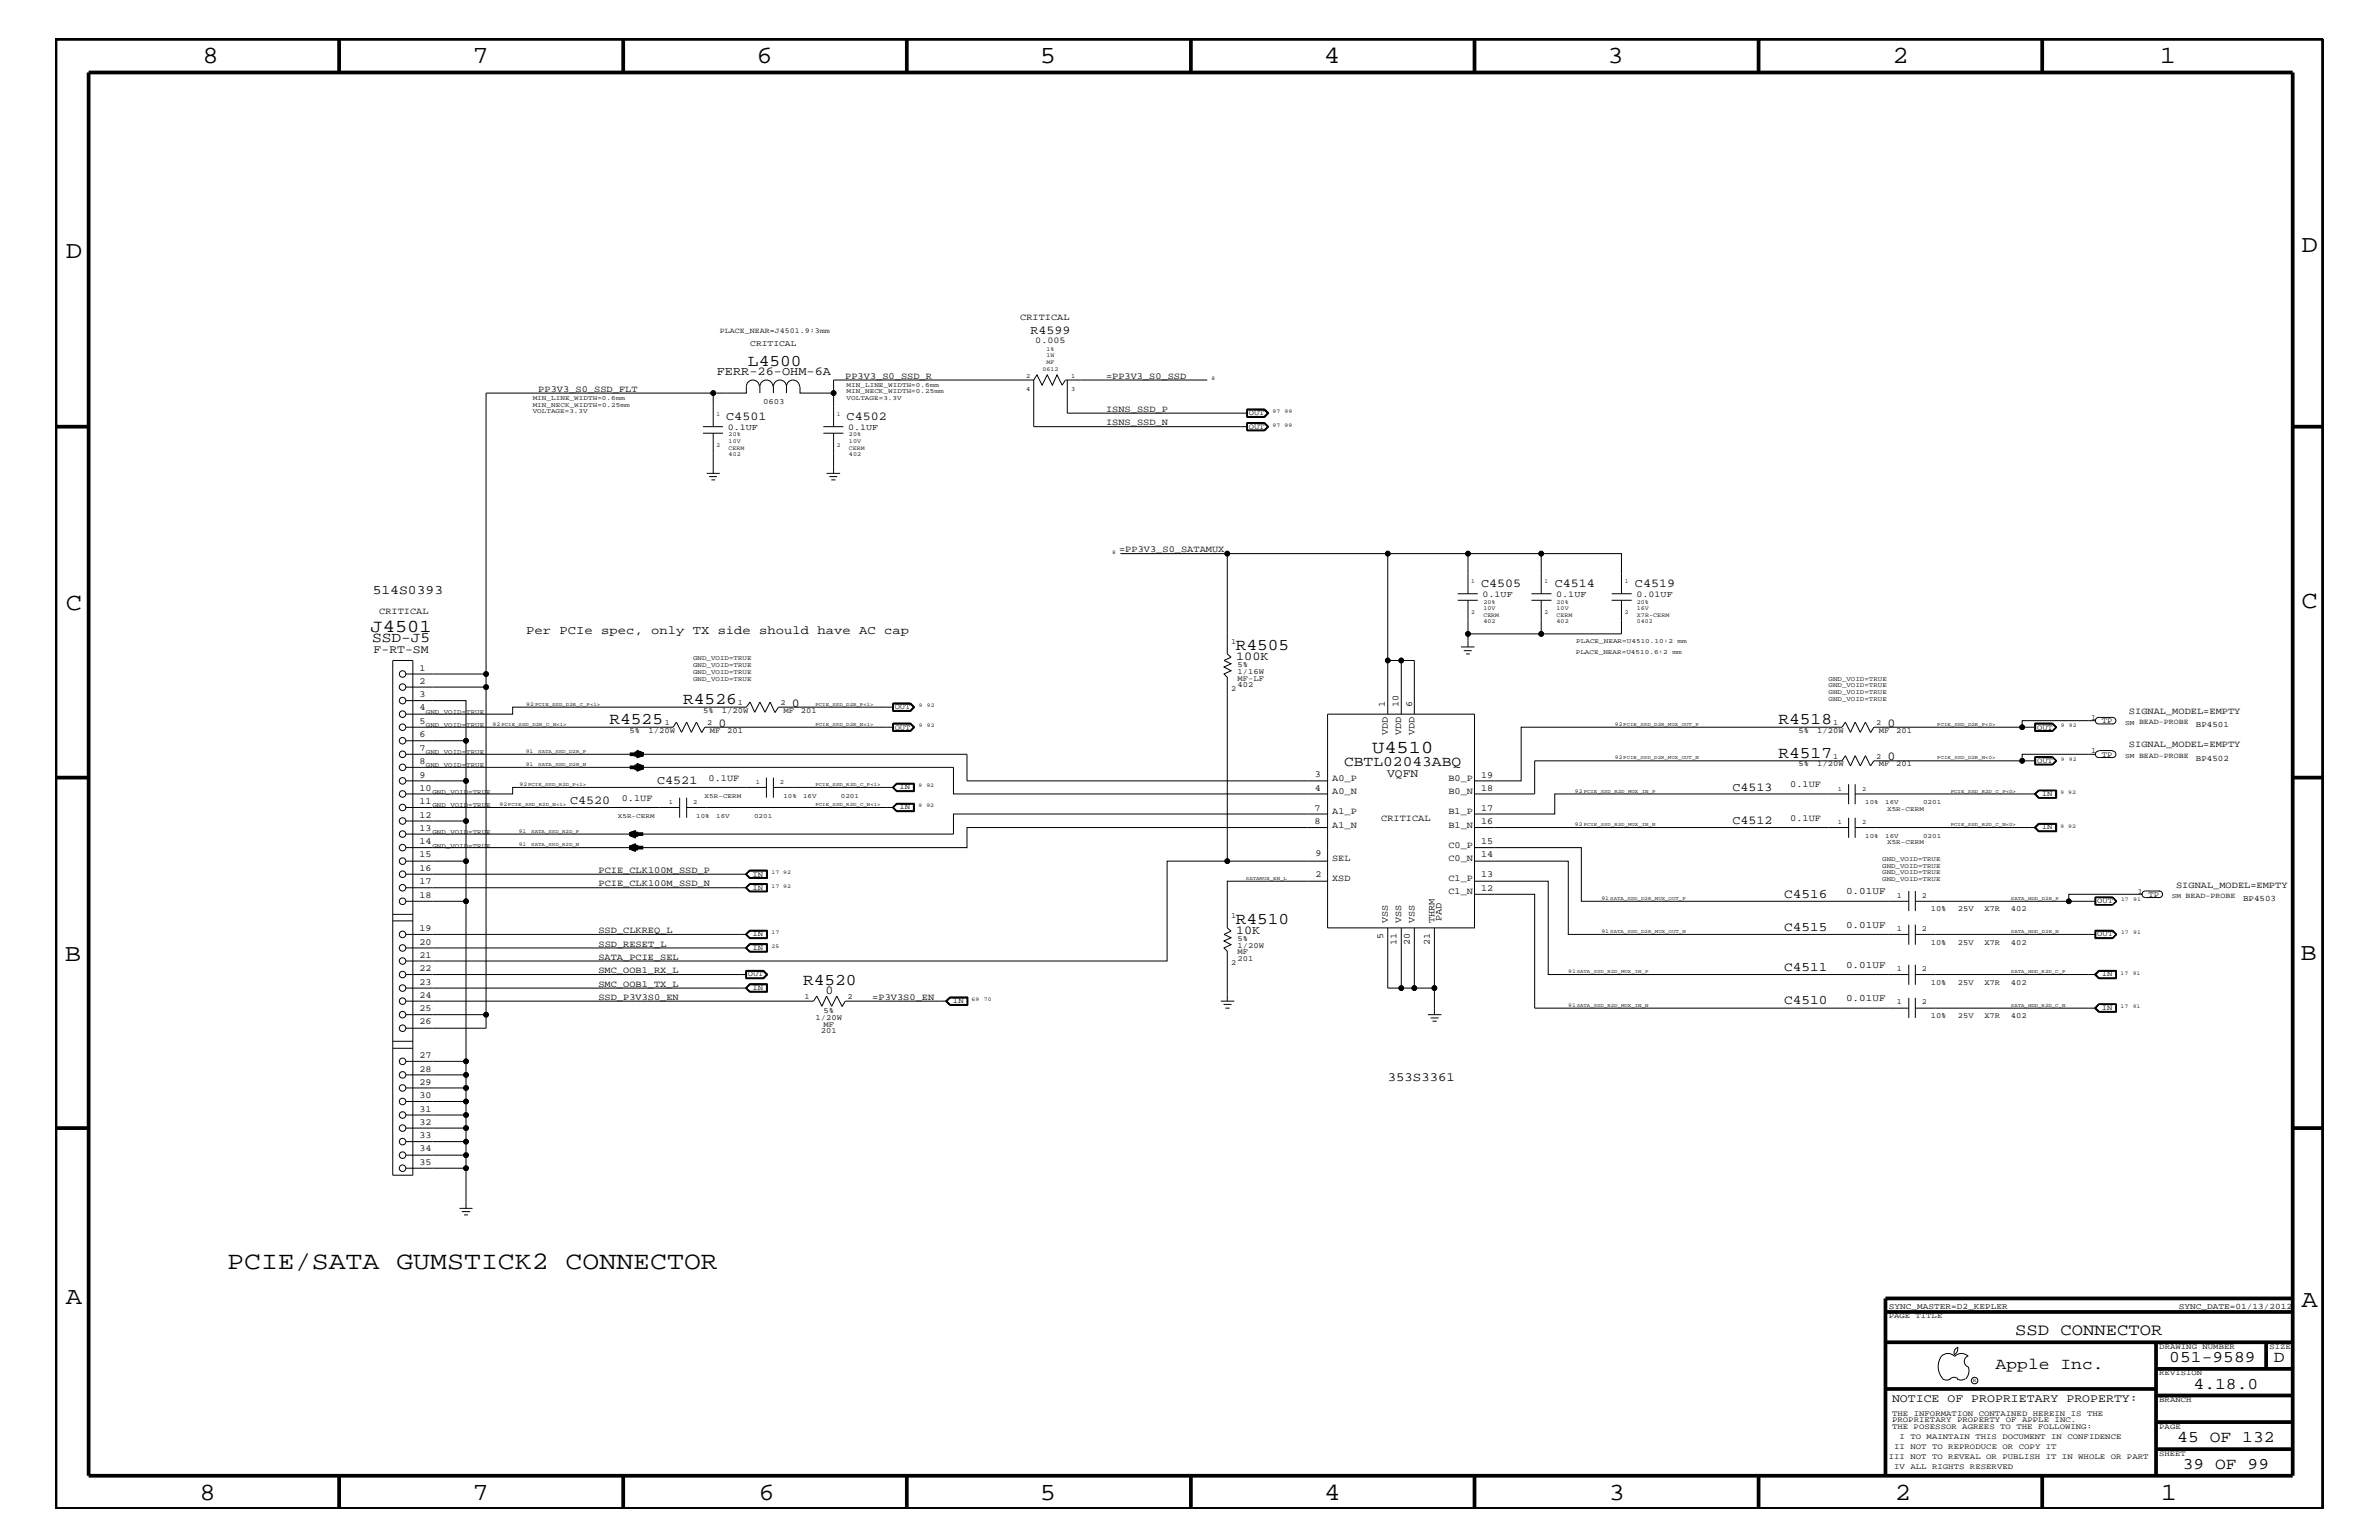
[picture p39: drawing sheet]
<svg xmlns="http://www.w3.org/2000/svg" width="432mm" height="279mm" viewBox="0 0 432 279" stroke-linecap="round" stroke-linejoin="round" font-family="sans-serif">
<defs><g id="words">
<text font-size="4.6" x="41.2" y="230.2">PCIE/SATA GUMSTICK2 CONNECTOR</text>
<g font-size="4.5">
<text x="36.7" y="11.5">8</text>
<text x="85.8" y="11.5">7</text>
<text x="137.3" y="11.5">6</text>
<text x="188.7" y="11.5">5</text>
<text x="240.3" y="11.5">4</text>
<text x="291.8" y="11.5">3</text>
<text x="343.5" y="11.5">2</text>
<text x="392" y="11.5">1</text>
<text x="11.9" y="46.8">D</text>
<text x="417.7" y="45.7">D</text>
<text x="11.9" y="110.6">C</text>
<text x="417.7" y="110.3">C</text>
<text x="11.8" y="174.3">B</text>
<text x="417.6" y="174.2">B</text>
<text x="11.9" y="236.7">A</text>
<text x="417.7" y="237.1">A</text>
<text x="36.2" y="272.1">8</text>
<text x="85.8" y="272.1">7</text>
<text x="137.7" y="272.1">6</text>
<text x="188.7" y="272.1">5</text>
<text x="240.4" y="272.1">4</text>
<text x="292" y="272.1">3</text>
<text x="343.9" y="272.1">2</text>
<text x="392.2" y="272.1">1</text>
</g>
<g font-size="3.3">
<text x="67.3" y="114.8">J4501</text>
<text x="249" y="136.7">U4510</text>
</g>
<g font-size="3">
<text x="135.8" y="66.4">L4500</text>
<text x="224.3" y="117.9">R4505</text>
<text x="110.6" y="131.3">R4525</text>
<text x="124" y="127.7">R4526</text>
<text x="322.8" y="131.3">R4518</text>
<text x="322.8" y="137.4">R4517</text>
<text x="224.3" y="167.6">R4510</text>
<text x="145.8" y="178.7">R4520</text>
<text x="365.8" y="242.3">SSD CONNECTOR</text>
<text x="362.2" y="248.4">Apple Inc.</text>
<text x="393.7" y="247.1">051-9589</text>
<text x="398.1" y="252">4.18.0</text>
<text x="412.7" y="247.1">D</text>
<text x="395.2" y="261.6">45 OF 132</text>
<text x="396.2" y="266.6">39 OF 99</text>
</g>
<g font-size="2.6">
<text x="67.5" y="116.5">SSD-J5</text>
<text x="244" y="139.1">CBTL02043ABQ</text>
</g>
<g font-size="2.4">
<text x="67.6" y="107.7">514S0393</text>
<text x="323.8" y="162.8">C4516</text>
<text x="323.8" y="168.9">C4515</text>
<text x="323.8" y="176.2">C4511</text>
<text x="323.8" y="182.2">C4510</text>
</g>
<text font-size="2.3" x="251.9" y="196.2">353S3361</text>
<g font-size="2.2">
<text x="187" y="60.6">R4599</text>
<text x="130.1" y="68.1">FERR-26-OHM-6A</text>
<text x="131.8" y="76.2">C4501</text>
<text x="153.7" y="76.2">C4502</text>
<text x="268.8" y="106.5">C4505</text>
<text x="282.2" y="106.5">C4514</text>
<text x="296.8" y="106.5">C4519</text>
<text x="95.5" y="115">Per PCIe spec, only TX side should have AC cap</text>
<text x="224.4" y="119.7">100K</text>
<text x="130.4" y="131.9">0</text>
<text x="143.7" y="128.2">0</text>
<text x="342.6" y="131.9">0</text>
<text x="342.6" y="137.9">0</text>
<text x="119.3" y="142.3">C4521</text>
<text x="314.5" y="143.5">C4513</text>
<text x="103.5" y="145.9">C4520</text>
<text x="314.5" y="149.5">C4512</text>
<text x="224.4" y="169.4">10K</text>
<text x="149.8" y="180.4">0</text>
</g>
<g font-size="2.1">
<text x="67.8" y="118.5">F-RT-SM</text>
<text x="251.8" y="140.9">VQFN</text>
<text x="343.4" y="254.4">NOTICE OF PROPRIETARY PROPERTY:</text>
</g>
<g font-size="1.8">
<text x="335.1" y="162.2">0.01UF</text>
<text x="335.1" y="168.3">0.01UF</text>
<text x="335.1" y="175.6">0.01UF</text>
<text x="335.1" y="181.6">0.01UF</text>
</g>
<g font-size="1.7">
<text x="185.2" y="58">CRITICAL</text>
<text x="97.7" y="71.1">PP3V3_S0_SSD_FLT</text>
<text x="153.4" y="68.7">PP3V3_S0_SSD_R</text>
<text x="200.7" y="68.7">=PP3V3_S0_SSD</text>
<text x="200.7" y="77.2">ISNS_SSD_N</text>
<text x="200.7" y="74.7">ISNS_SSD_P</text>
<text x="203.1" y="100.2">=PP3V3_S0_SATAMUX</text>
<text x="68.8" y="111.4">CRITICAL</text>
<text x="76.1" y="121.7">1</text>
<text x="76.1" y="124.1">2</text>
<text x="76.1" y="126.5">3</text>
<text x="76.1" y="128.9">4</text>
<text x="76.1" y="131.3">5</text>
<text x="251.4" y="128.3" transform="rotate(-90 251.4 128.3)">1</text>
<text x="253.8" y="128.3" transform="rotate(-90 253.8 128.3)">10</text>
<text x="256.3" y="128.3" transform="rotate(-90 256.3 128.3)">6</text>
<text x="386.4" y="129.6">SIGNAL_MODEL=EMPTY</text>
<text x="76.1" y="133.8">6</text>
<text x="76.1" y="136.2">7</text>
<text x="251.9" y="133.3" transform="rotate(-90 251.9 133.3)">VDD</text>
<text x="254.3" y="133.3" transform="rotate(-90 254.3 133.3)">VDD</text>
<text x="256.7" y="133.3" transform="rotate(-90 256.7 133.3)">VDD</text>
<text x="386.4" y="135.6">SIGNAL_MODEL=EMPTY</text>
<text x="76.1" y="143.5">10</text>
<text x="76.1" y="138.6">8</text>
<text x="76.1" y="141.1">9</text>
<text x="128.6" y="141.7">0.1UF</text>
<text x="238.7" y="143.5">4</text>
<text x="238.7" y="141">3</text>
<text x="241.8" y="141.7">A0_P</text>
<text x="262.9" y="141.7">B0_P</text>
<text x="268.8" y="143.5">18</text>
<text x="268.8" y="141.1">19</text>
<text x="325" y="142.9">0.1UF</text>
<text x="76.1" y="145.9">11</text>
<text x="76.1" y="148.4">12</text>
<text x="112.9" y="145.3">0.1UF</text>
<text x="238.6" y="149.5">8</text>
<text x="238.6" y="147.1">7</text>
<text x="241.8" y="147.7">A1_P</text>
<text x="241.8" y="144">A0_N</text>
<text x="250.7" y="149">CRITICAL</text>
<text x="262.9" y="147.7">B1_P</text>
<text x="262.9" y="144">B0_N</text>
<text x="268.8" y="149.5">16</text>
<text x="268.8" y="147.1">17</text>
<text x="325" y="149">0.1UF</text>
<text x="76.1" y="150.7">13</text>
<text x="76.1" y="153.2">14</text>
<text x="76.1" y="155.6">15</text>
<text x="238.8" y="155.4">9</text>
<text x="241.8" y="150.1">A1_N</text>
<text x="262.9" y="150.1">B1_N</text>
<text x="262.9" y="153.8">C0_P</text>
<text x="268.8" y="155.6">14</text>
<text x="268.8" y="153.2">15</text>
<text x="76.1" y="158">16</text>
<text x="76.1" y="160.5">17</text>
<text x="108.6" y="160.8">PCIE_CLK100M_SSD_N</text>
<text x="108.6" y="158.4">PCIE_CLK100M_SSD_P</text>
<text x="238.8" y="159">2</text>
<text x="241.8" y="156.2">SEL</text>
<text x="241.8" y="159.9">XSD</text>
<text x="262.9" y="159.9">C1_P</text>
<text x="262.9" y="156.2">C0_N</text>
<text x="268.8" y="161.7">12</text>
<text x="268.8" y="159.2">13</text>
<text x="395" y="161.1">SIGNAL_MODEL=EMPTY</text>
<text x="76.1" y="162.8">18</text>
<text x="251.9" y="167.5" transform="rotate(-90 251.9 167.5)">VSS</text>
<text x="254.3" y="167.5" transform="rotate(-90 254.3 167.5)">VSS</text>
<text x="256.7" y="167.5" transform="rotate(-90 256.7 167.5)">VSS</text>
<text x="260.3" y="167.5" transform="rotate(-90 260.3 167.5)">THRM</text>
<text x="261.6" y="167.1" transform="rotate(-90 261.6 167.1)">PAD</text>
<text x="262.9" y="162.2">C1_N</text>
<text x="76.1" y="168.9">19</text>
<text x="76.1" y="171.4">20</text>
<text x="76.1" y="173.8">21</text>
<text x="108.6" y="169.3">SSD_CLKREQ_L</text>
<text x="108.6" y="171.7">SSD_RESET_L</text>
<text x="251" y="170.4" transform="rotate(-90 251 170.4)">5</text>
<text x="253.5" y="171.5" transform="rotate(-90 253.5 171.5)">11</text>
<text x="255.9" y="171.5" transform="rotate(-90 255.9 171.5)">20</text>
<text x="259.5" y="171.5" transform="rotate(-90 259.5 171.5)">21</text>
<text x="76.1" y="176.2">22</text>
<text x="76.1" y="178.7">23</text>
<text x="108.6" y="174.2">SATA_PCIE_SEL</text>
<text x="108.6" y="176.6">SMC_OOB1_RX_L</text>
<text x="108.6" y="179">SMC_OOB1_TX_L</text>
<text x="76.1" y="181">24</text>
<text x="76.1" y="183.5">25</text>
<text x="76.1" y="185.9">26</text>
<text x="108.6" y="181.4">SSD_P3V3S0_EN</text>
<text x="158.3" y="181.4">=P3V3S0_EN</text>
<text x="76.1" y="192">27</text>
<text x="76.1" y="194.4">28</text>
<text x="76.1" y="196.8">29</text>
<text x="76.1" y="199.2">30</text>
<text x="76.1" y="201.7">31</text>
<text x="76.1" y="204.1">32</text>
<text x="76.1" y="206.5">33</text>
<text x="76.1" y="208.9">34</text>
<text x="76.1" y="211.4">35</text>
</g>
<g font-size="1.6">
<text x="187.9" y="62.3">0.005</text>
<text x="132.1" y="78">0.1UF</text>
<text x="153.9" y="78">0.1UF</text>
<text x="269.1" y="108.3">0.1UF</text>
<text x="282.4" y="108.3">0.1UF</text>
<text x="297" y="108.3">0.01UF</text>
</g>
<g font-size="1.5">
<text x="136.2" y="62.9">CRITICAL</text>
<text x="398.6" y="131.9">BP4501</text>
<text x="398.6" y="138">BP4502</text>
<text x="407.1" y="163.5">BP4503</text>
<text x="342.8" y="237.4">SYNC_MASTER=D2_KEPLER</text>
<text x="395.5" y="237.4">SYNC_DATE=01/13/2012</text>
</g>
<g font-size="1.4">
<text x="130.6" y="60.4">PLACE_NEAR=J4501.9:3mm</text>
<text x="138.5" y="73.3">0603</text>
<text x="226.7" y="77.8">OUT</text>
<text x="226.7" y="75.4">OUT</text>
<text x="223.4" y="116.8">1</text>
<text x="223.4" y="125.3">2</text>
<text x="224.6" y="121">5%</text>
<text x="224.6" y="124.7">402</text>
<text x="224.6" y="123.5">MF-LF</text>
<text x="224.6" y="122.3">1/16W</text>
<text x="120.6" y="131.6">1</text>
<text x="127.6" y="129.3">5%</text>
<text x="128.4" y="131.6">2</text>
<text x="131" y="129.3">1/20W</text>
<text x="133.9" y="128">1</text>
<text x="141.6" y="128">2</text>
<text x="142.2" y="129.3">MF</text>
<text x="145.4" y="129.3">201</text>
<text x="162.4" y="128.7">OUT</text>
<text x="332.7" y="131.6">1</text>
<text x="340.5" y="131.6">2</text>
<text x="379.6" y="130.7">1</text>
<text x="381.5" y="131.3">TP</text>
<text x="114.3" y="133">5%</text>
<text x="117.7" y="133">1/20W</text>
<text x="128.8" y="133">MF</text>
<text x="132" y="133">201</text>
<text x="162.4" y="132.4">OUT</text>
<text x="326.4" y="133">5%</text>
<text x="329.8" y="133">1/20W</text>
<text x="332.7" y="137.7">1</text>
<text x="340.5" y="137.7">2</text>
<text x="341" y="133">MF</text>
<text x="344.2" y="133">201</text>
<text x="369.7" y="132.4">OUT</text>
<text x="379.6" y="136.7">1</text>
<text x="381.5" y="137.3">TP</text>
<text x="163.2" y="143.2">IN</text>
<text x="326.4" y="139">5%</text>
<text x="329.8" y="139">1/20W</text>
<text x="341" y="139">MF</text>
<text x="344.2" y="139">201</text>
<text x="369.7" y="138.4">OUT</text>
<text x="163.2" y="146.8">IN</text>
<text x="370.6" y="144.5">IN</text>
<text x="370.6" y="150.5">IN</text>
<text x="136.6" y="159">IN</text>
<text x="136.6" y="161.4">IN</text>
<text x="223.4" y="166.5">1</text>
<text x="344.3" y="162.8">1</text>
<text x="348.8" y="162.8">2</text>
<text x="350.4" y="165.3">10%</text>
<text x="355.3" y="165.3">25V</text>
<text x="360.2" y="165.3">X7R</text>
<text x="365" y="165.3">402</text>
<text x="380.7" y="163.9">OUT</text>
<text x="388" y="162.2">1</text>
<text x="390" y="162.8">TP</text>
<text x="136.6" y="172.3">IN</text>
<text x="136.6" y="169.9">IN</text>
<text x="224.6" y="172">1/20W</text>
<text x="224.6" y="173.2">MF</text>
<text x="224.6" y="170.7">5%</text>
<text x="344.3" y="168.9">1</text>
<text x="348.8" y="168.9">2</text>
<text x="350.4" y="171.4">10%</text>
<text x="355.3" y="171.4">25V</text>
<text x="360.2" y="171.4">X7R</text>
<text x="365" y="171.4">402</text>
<text x="380.7" y="169.9">OUT</text>
<text x="135.7" y="177.2">OUT</text>
<text x="136.6" y="179.6">IN</text>
<text x="223.4" y="175">2</text>
<text x="224.6" y="174.4">201</text>
<text x="344.3" y="176.2">1</text>
<text x="348.8" y="176.2">2</text>
<text x="350.4" y="178.7">10%</text>
<text x="355.3" y="178.7">25V</text>
<text x="360.2" y="178.7">X7R</text>
<text x="365" y="178.7">402</text>
<text x="381.5" y="177.2">IN</text>
<text x="146" y="181.3">1</text>
<text x="148" y="185">1/20W</text>
<text x="149.5" y="183.8">5%</text>
<text x="153.8" y="181.3">2</text>
<text x="173" y="182.1">IN</text>
<text x="344.3" y="182.2">1</text>
<text x="348.8" y="182.2">2</text>
<text x="350.4" y="184.7">10%</text>
<text x="355.3" y="184.7">25V</text>
<text x="360.2" y="184.7">X7R</text>
<text x="365" y="184.7">402</text>
<text x="381.5" y="183.2">IN</text>
<text x="149" y="187.5">201</text>
<text x="149.5" y="186.3">MF</text>
<text x="342.8" y="239.2">PAGE TITLE</text>
<text x="391.9" y="244.7">DRAWING NUMBER</text>
<text x="411.9" y="244.7">SIZE</text>
<text x="391.9" y="249.5">REVISION</text>
<text x="343.4" y="256.8">THE INFORMATION CONTAINED HEREIN IS THE</text>
<text x="391.9" y="254.4">BRANCH</text>
<text x="343.4" y="258">PROPRIETARY PROPERTY OF APPLE INC.</text>
<text x="343.4" y="259.3">THE POSESSOR AGREES TO THE FOLLOWING:</text>
<text x="343.8" y="262.9">II NOT TO REPRODUCE OR COPY IT</text>
<text x="344.8" y="261.1">I TO MAINTAIN THIS DOCUMENT IN CONFIDENCE</text>
<text x="391.9" y="259.3">PAGE</text>
<text x="342.8" y="264.7">III NOT TO REVEAL OR PUBLISH IT IN WHOLE OR PART</text>
<text x="343.8" y="266.6">IV ALL RIGHTS RESERVED</text>
<text x="391.9" y="264.1">SHEET</text>
</g>
<g font-size="1.3">
<text x="385.7" y="131.5">SM BEAD-PROBE</text>
<text x="385.7" y="137.5">SM BEAD-PROBE</text>
<text x="394.2" y="163">SM BEAD-PROBE</text>
</g>
<g font-size="1.2">
<text x="153.7" y="70.1">MIN_LINE_WIDTH=0.6mm</text>
<text x="153.7" y="71.3">MIN_NECK_WIDTH=0.25mm</text>
<text x="186.3" y="68.5">2</text>
<text x="186.3" y="70.9">4</text>
<text x="194.4" y="68.5">1</text>
<text x="194.4" y="70.9">3</text>
<text x="96.7" y="72.6">MIN_LINE_WIDTH=0.6mm</text>
<text x="96.7" y="73.8">MIN_NECK_WIDTH=0.25mm</text>
<text x="96.7" y="75">VOLTAGE=3.3V</text>
<text x="153.7" y="72.6">VOLTAGE=3.3V</text>
<text x="125.8" y="119.8">GND_VOID=TRUE</text>
<text x="286" y="118.6">PLACE_NEAR=U4510.6:2</text>
<text x="286.1" y="116.6">PLACE_NEAR=U4510.10:2</text>
<text x="303.6" y="118.6">mm</text>
<text x="304.5" y="116.6">mm</text>
<text x="125.8" y="122.3">GND_VOID=TRUE</text>
<text x="125.8" y="123.5">GND_VOID=TRUE</text>
<text x="125.8" y="121">GND_VOID=TRUE</text>
<text x="331.9" y="123.5">GND_VOID=TRUE</text>
<text x="331.9" y="124.7">GND_VOID=TRUE</text>
<text x="331.9" y="125.9">GND_VOID=TRUE</text>
<text x="77.3" y="131.9">GND_VOID=TRUE</text>
<text x="77.3" y="129.6">GND_VOID=TRUE</text>
<text x="331.9" y="127.1">GND_VOID=TRUE</text>
<text x="77.3" y="136.8">GND_VOID=TRUE</text>
<text x="77.3" y="139.2">GND_VOID=TRUE</text>
<text x="137.2" y="142.3">1</text>
<text x="141.6" y="142.3">2</text>
<text x="333.6" y="143.5">1</text>
<text x="338" y="143.5">2</text>
<text x="78.5" y="146.5">GND_VOID=TRUE</text>
<text x="78.5" y="144">GND_VOID=TRUE</text>
<text x="112.1" y="148.4">X5R-CERM</text>
<text x="121.4" y="145.9">1</text>
<text x="125.8" y="145.9">2</text>
<text x="126.4" y="148.4">10%</text>
<text x="127.9" y="144.7">X5R-CERM</text>
<text x="130" y="148.4">16V</text>
<text x="136.9" y="148.4">0201</text>
<text x="142.2" y="144.7">10%</text>
<text x="145.8" y="144.7">16V</text>
<text x="152.6" y="144.7">0201</text>
<text x="333.6" y="149.5">1</text>
<text x="338" y="149.5">2</text>
<text x="338.5" y="145.9">10%</text>
<text x="342.2" y="145.9">16V</text>
<text x="342.5" y="147.1">X5R-CERM</text>
<text x="349" y="145.9">0201</text>
<text x="78.5" y="153.8">GND_VOID=TRUE</text>
<text x="78.5" y="151.3">GND_VOID=TRUE</text>
<text x="338.5" y="152">10%</text>
<text x="342.2" y="152">16V</text>
<text x="342.5" y="153.2">X5R-CERM</text>
<text x="349" y="152">0201</text>
<text x="341.6" y="156.2">GND_VOID=TRUE</text>
<text x="341.6" y="157.4">GND_VOID=TRUE</text>
<text x="341.6" y="158.6">GND_VOID=TRUE</text>
<text x="341.6" y="159.9">GND_VOID=TRUE</text>
</g>
<g font-size="1.1">
<text x="189.9" y="66">MF</text>
<text x="189.9" y="64.8">1W</text>
<text x="189.9" y="63.6">1%</text>
<text x="189.2" y="67.3">0612</text>
<text x="130" y="75.6">1</text>
<text x="151.9" y="75.6">1</text>
<text x="130" y="81.1">2</text>
<text x="132.2" y="80.3">10V</text>
<text x="132.2" y="81.6">CERM</text>
<text x="132.2" y="82.7">402</text>
<text x="132.2" y="79.2">20%</text>
<text x="151.9" y="81.1">2</text>
<text x="154.1" y="80.3">10V</text>
<text x="154.1" y="81.6">CERM</text>
<text x="154.1" y="82.7">402</text>
<text x="154.1" y="79.2">20%</text>
<text x="267" y="105.9">1</text>
<text x="280.3" y="105.9">1</text>
<text x="294.9" y="105.9">1</text>
<text x="267" y="111.4">2</text>
<text x="269.2" y="110.6">10V</text>
<text x="269.2" y="111.9">CERM</text>
<text x="269.2" y="113.1">402</text>
<text x="269.2" y="109.5">20%</text>
<text x="280.3" y="111.4">2</text>
<text x="282.5" y="110.6">10V</text>
<text x="282.5" y="111.9">CERM</text>
<text x="282.5" y="113.1">402</text>
<text x="282.5" y="109.5">20%</text>
<text x="294.9" y="111.4">2</text>
<text x="297.1" y="110.6">16V</text>
<text x="297.1" y="111.9">X7R-CERM</text>
<text x="297.1" y="113.1">0402</text>
<text x="297.1" y="109.5">20%</text>
</g>
<g font-size="1">
<text x="219.9" y="68.9">8</text>
<text x="231" y="77.4">97</text>
<text x="231" y="75">97</text>
<text x="233.2" y="77.4">99</text>
<text x="233.2" y="75">99</text>
<text x="201.8" y="100.4">8</text>
<text x="89.4" y="131.7">92 PCIE_SSD_D2R_C_N&lt;1&gt;</text>
<text x="95.5" y="128">92 PCIE_SSD_D2R_C_P&lt;1&gt;</text>
<text x="166.8" y="128.3">9</text>
<text x="166.8" y="131.9">9</text>
<text x="168.2" y="128.3">92</text>
<text x="168.2" y="131.9">92</text>
<text x="293.1" y="131.7">92PCIE_SSD_D2R_MUX_OUT_P</text>
<text x="374.1" y="131.9">9</text>
<text x="375.5" y="131.9">92</text>
<text x="95.4" y="136.6">91</text>
<text x="293.1" y="137.8">92PCIE_SSD_D2R_MUX_OUT_N</text>
<text x="94.3" y="142.6">92PCIE_SSD_R2D_P&lt;1&gt;</text>
<text x="95.4" y="139">91</text>
<text x="166.7" y="142.9">9</text>
<text x="168.1" y="142.9">92</text>
<text x="285.8" y="143.9">92 PCIE_SSD_R2D_MUX_IN_P</text>
<text x="374.1" y="138">9</text>
<text x="375.5" y="138">92</text>
<text x="90.7" y="146.2">92PCIE_SSD_R2D_N&lt;1&gt;</text>
<text x="166.7" y="146.5">9</text>
<text x="168.1" y="146.5">92</text>
<text x="285.8" y="149.9">92 PCIE_SSD_R2D_MUX_IN_N</text>
<text x="374" y="144">9</text>
<text x="375.4" y="144">92</text>
<text x="94.1" y="153.5">91</text>
<text x="94.1" y="151.1">91</text>
<text x="374" y="150.1">9</text>
<text x="375.4" y="150.1">92</text>
<text x="140" y="158.6">17 92</text>
<text x="140" y="161.1">17 92</text>
<text x="290.7" y="163.3">91 SATA_SSD_D2R_MUX_OUT_P</text>
<text x="385" y="163.5">17</text>
<text x="387.2" y="163.5">91</text>
<text x="140" y="172">25</text>
<text x="140" y="169.5">17</text>
<text x="290.7" y="169.3">91 SATA_SSD_D2R_MUX_OUT_N</text>
<text x="385" y="169.5">17</text>
<text x="387.2" y="169.5">91</text>
<text x="284.6" y="176.6">91SATA_SSD_R2D_MUX_IN_P</text>
<text x="384.9" y="176.8">17</text>
<text x="387.1" y="176.8">91</text>
<text x="176.4" y="181.6">69</text>
<text x="178.6" y="181.6">70</text>
<text x="284.6" y="182.7">91SATA_SSD_R2D_MUX_IN_N</text>
<text x="384.9" y="182.9">17</text>
<text x="387.1" y="182.9">91</text>
<text x="358.1" y="250.7">R</text>
</g>
<g font-size=".9">
<text x="148" y="128">PCIE_SSD_D2R_P&lt;1&gt;</text>
<text x="148" y="131.7">PCIE_SSD_D2R_N&lt;1&gt;</text>
<text x="351.6" y="131.7">PCIE_SSD_D2R_P&lt;0&gt;</text>
<text x="97.7" y="136.6">SATA_SSD_D2R_P</text>
<text x="351.6" y="137.8">PCIE_SSD_D2R_N&lt;0&gt;</text>
<text x="97.7" y="139">SATA_SSD_D2R_N</text>
<text x="148" y="142.6">PCIE_SSD_R2D_C_P&lt;1&gt;</text>
<text x="354.1" y="143.9">PCIE_SSD_R2D_C_P&lt;0&gt;</text>
<text x="148" y="146.2">PCIE_SSD_R2D_C_N&lt;1&gt;</text>
<text x="354.1" y="149.9">PCIE_SSD_R2D_C_N&lt;0&gt;</text>
<text x="96.4" y="153.5">SATA_SSD_R2D_N</text>
<text x="96.4" y="151.1">SATA_SSD_R2D_P</text>
<text x="226.1" y="159.6">SATAMUX_EN_L</text>
<text x="365" y="163.3">SATA_HDD_D2R_P</text>
<text x="365" y="169.3">SATA_HDD_D2R_N</text>
<text x="365" y="176.6">SATA_HDD_R2D_C_P</text>
<text x="365" y="182.7">SATA_HDD_R2D_C_N</text>
</g>
</g></defs>
<g fill="none" stroke="#000" stroke-width=".18">
<path d="M127.6 77.4h3.6M127.6 78.6h3.6M129.5 71.3v6.1M129.5 78.6v7.3M137.8 70.1a1.19 1.19 0 0 0-1.1-1.2 1.19 1.19 0 0 0-1.2 1.2v1.2h-47.3v51M140.3 70.1a1.19 1.19 0 0 0-1.2-1.2 1.19 1.19 0 0 0-1.2 1.2v1.2M142.7 70.1a1.19 1.19 0 0 0-1.1-1.2 1.19 1.19 0 0 0-1.2 1.2v1.2M142.7 70.1a1.19 1.19 0 0 1 1.2-1.2 1.19 1.19 0 0 1 1.2 1.2M142.7 70.1v1.2M145.2 70.1v1.2h6.1v6.1M149.4 77.4h3.7M149.4 78.6h3.7"/>
<path d="M151.3 78.6v7.3M187.6 68.9v8.5h38.8M193.7 68.9v6.1h32.7M219.1 68.9h-25.7l-.6 1-.9-1.9-.9 1.9-.9-1.9-1 1.9-.9-1.9-.6 .9h-36.3v2.4M226.3 74.2h3.2l.8 .8-.8 .7h-3.2zM226.3 76.7h3.2l.8 .7-.8 .8h-3.2zM226.3 76.7h3.2l.7 .7-.7 .7h-3.2M226.3 74.3h3.2l.7 .7-.7 .7M226.4 76.8h3l.6 .6-.6 .6h-3M226.4 74.4h3l.7 .6-.7 .6h-3zM226.4 76.7v1.4M229.4 76.7l.7 .7-.7 .7"/>
<path d="M229.4 74.4l.6 .6-.6 .6h-3M128.3 85.9h2.3M128.7 86.5h1.4M129.1 87.1h.7M150 85.9h2.5M150.5 86.5h1.5M150.9 87.1h.7M71.3 119.8h3.6v93.4h-3.6zM203.4 100.4h19.4v18.2l.6 .6-1.2 .6 1.2 .6-1.2 .6 1.2 .7-1.2 .6 .6 .6v33.3h-11v18.2h-138.1M222.8 100.4h29.1v19.4M251.9 100.4h14.5M254.3 119.8h-2.4v9.8"/>
<path d="M264.6 108.9h3.6M264.6 107.7h3.6M265.2 117.4h2.4M265.7 118.1h1.4M266.1 118.6h.7M266.4 108.9v6.1h13.3v-6.1M266.4 107.7v-7.3h13.3v7.3M266.4 115v2.4M278 108.9h3.6M278 107.7h3.6M279.7 100.4h14.6v7.3M292.5 108.9h3.7"/>
<path d="M292.5 107.7h3.7M294.3 108.9v6.1h-14.6M73.7 127.1h10.9v7.3h-10.9M73.7 139.2h99.4v4.8h67.9M73.7 124.7h14.5v59.4M73.7 122.3h14.5v2.4M73.7 131.9h48.5l.6-.9 .9 1.9 .9-1.9 .9 1.9 .9-1.9 .9 1.9M73.7 136.8h101.8v4.9h65.5M84.6 134.4v7.3M140.6 129.2l-.8-1.8-.9 1.8-1-1.8-.9 1.8-.9-1.8-.6 .9h-42.5v1.3h-19.3M162.1 131.2h3.2l.7 .7-.7 .8h-3.2zM162.1 131.3h3.2l.6 .6-.6 .8"/>
<path d="M162.1 127.5h3.2l.7 .8-.7 .8h-3.2zM162.1 127.6h3.2l.6 .7-.6 .8M162.1 131.3h3.2l.6 .6-.6 .7h-3.2zM162.1 131.9h-34.2l-.6 1.1M162.1 127.7h3.2l.6 .6-.6 .7h-3.2zM162.1 128.3h-20.8l-.7 1M165.2 131.3l.6 .6-.6 .6h-3.1M165.2 127.7l.6 .6-.6 .6h-3.1M241 129.6h26.6v38.7h-26.6zM254.3 129.6v-9.8h2.4v9.8M339.5 132.9l-.9-1.9-.9 1.9-1-1.9-.8 1.9-1-1.9-.6 .9h-58.2v9.8h-8.5M367 131.9h-26.9l-.6 1.1"/>
<path d="M367 138h-26.9l-.6 1-.9-1.9-.9 1.9-1-1.9-.8 1.9-1-1.9-.6 .9h-55.7v6h-11M369.3 131.2h3.2l.8 .7-.8 .8h-3.2zM369.3 137.3h3.2l.8 .7-.8 .8h-3.2zM369.4 131.3h3.1M369.5 131.3v1.2h3l.6-.6-.6-.6M369.5 137.4h3l.6 .6-.6 .6h-3zM372.5 131.3l.7 .6-.7 .7h-3.1M372.5 137.4h-3.1v1.3h3.1M372.5 137.4l.8 .6M372.5 137.4l.7 .6-.7 .7M373.3 131.9l-.8-.6h-3.1v1.4M373.3 138l-.8 .7"/>
<path d="M380.4 136.8h-13.4v1.2h2.5M380.4 130.8h-13.4v1.1h2.5M381 130.2a.59 .59 0 0 0-.7 .6 .59 .59 0 0 0 .7 .5h2.5M381 136.3a.59 .59 0 0 0-.7 .5 .59 .59 0 0 0 .7 .6h2.5M381 130.2h2.5M381 136.2h2.5M383.4 130.2a.59 .59 0 0 1 .6 .6 .59 .59 0 0 1-.6 .5M383.4 136.3a.59 .59 0 0 1 .6 .5 .59 .59 0 0 1-.6 .6M73.7 156.2h10.9v7.3h-10.9M73.7 141.7h10.9v7.3h-10.9M73.7 146.5h49.7M73.7 158.6h61.8"/>
<path d="M84.6 149v7.2M123.4 144.7v3.7M124.6 146.5h37.5M124.6 144.7v3.7M135.5 158.6l.6-.6h3.1v1.3h-3.1zM136.1 157.8h3.2v1.6h-3.2l-.8-.8zM136.1 158l-.6 .6 .6 .6h3v-1.2M139.1 142.9h-46.1v1.1h-19.3M139.1 141.1v3.6M139.3 157.9h-3.2l-.7 .7 .7 .8M140.4 141.1v3.6M140.4 142.9h21.7"/>
<path d="M162.1 142.9l.7-.6h3v1.2h-3zM162.1 146.5l.7-.6h3v1.2h-3zM162.1 142.9l.6 .6M162.1 146.5l.6 .7M162.7 142.1h3.2v1.5h-3.2l-.7-.7zM162.7 145.7h3.2v1.6h-3.2l-.7-.8zM162.7 142.2l-.6 .7 .6 .6M162.7 143.5h3.2M162.7 142.2h3.2M162.7 142.2l-.6 .7M162.7 145.8l-.6 .7 .6 .7M162.7 147.2h3.2"/>
<path d="M162.7 145.8h3.2M162.7 145.8l-.6 .7M165.9 142.2v1.3M165.9 145.8v1.4M222.8 156.2h18.2M241 159.9h-18.2v8.4l.6 .6-1.2 .6 1.2 .6-1.2 .6 1.2 .7-1.2 .6 .6 .6v9M241 147.7h-67.9v3.6h-99.4M241 150.1h-65.5v3.7h-101.8M267.6 159.9h13.4v16.9h65.5M267.6 156.2h17v13.3h61.9M267.6 153.8h19.4v9.7h59.5M267.6 150.1h67.9"/>
<path d="M335.5 144h-53.3v3.7h-14.6M335.5 142.3v3.6M335.5 148.4v3.6M336.7 144h32.8M336.7 150.1h32.8M336.7 142.3v3.6M336.7 148.4v3.6M369.3 150.1l.7-.6h3.2v1.3h-3.2zM370 143.4l-.8 .6 .8 .8M370 143.4h3.3v1.4h-3.3M370 149.4h3.3v1.5h-3.3l-.8-.8zM370 143.4l-.7 .6 .7 .8"/>
<path d="M370.1 143.5l-.6 .5 .6 .7M370.1 143.5h3v1.2h-3M370.1 143.5l-.7 .5 .7 .7M370.1 149.5l-.7 .6 .7 .7M373.1 149.5h-3l-.6 .6 .6 .6h3M373.1 149.5v1.3M373.2 143.4v1.4M71.3 165.9h3.6M71.3 167.1h3.6M73.7 169.5h61.8M73.7 176.8h61.8M73.7 179.3h61.8"/>
<path d="M73.7 161.1h61.8M73.7 172h61.8M84.6 163.5v29.1M135.3 179.3l.8-.8h3.2v1.5h-3.2zM135.3 161.1l.8-.8h3.2v1.5h-3.2zM135.3 172l.8-.8h3.2v1.5h-3.2zM135.4 176.1h3.2l.8 .7-.8 .8h-3.2zM135.4 177.5h3.2M135.4 176.1h3.2M135.5 172l.6-.6h3v1.2h-3zM135.5 169.5l.6-.6h3v1.2h-3zM135.5 161.1l.6-.6h3v1.2h-3z"/>
<path d="M135.5 176.2h3l.6 .6-.6 .6h-3M135.5 172l.6-.7h3.1v1.4M135.5 176.1v1.4M135.5 172l.6 .7M135.5 169.5l.6 .7M135.5 161.1l.6 .6M136.1 170.2h3.2M136.1 168.8h3.2v1.5h-3.2l-.8-.8zM136.1 168.9h3.2M136.1 178.6h3.1v1.3h-3.1l-.6-.6zM136.1 178.5l-.7 .8 .7 .6h3.2M136.1 171.2l-.7 .8 .7 .7"/>
<path d="M136.1 172.7h3.2M136.1 168.9l-.7 .6 .7 .7M136.1 168.9l-.6 .6M136.1 160.4l-.7 .7 .7 .6M136.1 161.7h3.2M136.1 160.4h3.2M136.1 160.4l-.6 .7M136.1 179.9l-.6-.6 .6-.6h3v1.2M138.6 176.1l.7 .7-.7 .7M138.6 176.1l.6 .7-.6 .7M139.2 160.4v1.3M139.2 168.9v1.3"/>
<path d="M251.9 168.3v11h4.8M254.3 168.3v11M256.7 168.3v11h3.7M260.4 168.3v15.8M267.6 162.2h11v20.7h67.9M346.5 161.7v3.6M346.5 167.8v3.6M346.5 175v3.7M347.6 169.5h32.8M347.6 163.5h27.9M347.6 176.8h32.8M347.6 161.7v3.6"/>
<path d="M347.6 167.8v3.6M347.6 175v3.7M380.2 168.8h3.3l.7 .7-.7 .8h-3.3zM380.3 168.9h3.2l.6 .6-.6 .7h-3.2zM380.3 162.8v1.4M380.3 164.1h3.2M380.3 162.8h3.2M380.4 168.9h3.1l.5 .6-.5 .6h-3.1zM380.4 162.8v1.3M380.9 176.1h3.2v1.5h-3.2l-.7-.8zM381 176.1l-.7 .7 .7 .7M383.5 162.8h-3.3v1.4h3.3"/>
<path d="M383.5 162.8l.7 .7-.7 .7M383.5 162.8l.6 .7M383.5 162.8l.5 .7-.5 .6M384 176.2h-3l-.6 .6 .6 .6h3M384 176.1v1.4M384.1 163.5l-.6 .7M384.1 163.5l-.6 .6M384.1 176.1h-3.2l-.7 .7 .7 .7h3.2M388.9 162.2h-13.4v1.3h4.9M391.9 161.7a.59 .59 0 0 1 .6 .5 .59 .59 0 0 1-.6 .6M392 161.7h-2.5a.59 .59 0 0 0-.7 .5 .59 .59 0 0 0 .7 .6h2.4M71.3 188.9h3.6"/>
<path d="M71.3 190.2h3.6M73.7 199.8h10.9v2.5M73.7 197.4h10.9v2.4M73.7 195h10.9v2.4M73.7 192.6h10.9v2.4M73.7 184.1h14.5v2.4h-14.5M73.7 181.6h74l.6-.9 .9 1.9 .8-1.9 1 1.9 .9-1.9 .9 1.9M171.9 181.6h-18.5l-.6 1.1M172.4 180.9h3.3v1.5h-3.3l-.8-.8zM172.5 181l-.6 .6 .6 .6h3v-1.2M172.5 182.4l-.8-.8 .8-.6h3.1v1.4M172.5 181l-.7 .6 .7 .7h3.1"/>
<path d="M172.5 181h3.1M221.6 181.6h2.4M222.1 182.2h1.4M222.4 182.9h.8M259.2 184.1h2.4M259.7 184.7h1.4M260 185.3h.8M346.5 181v3.7M347.6 182.9h32.8M347.6 181v3.7M380.9 182.1h3.2v1.6h-3.2l-.7-.8zM380.9 182.1l-.7 .8 .7 .7h3.2"/>
<path d="M381 182.2l-.6 .7 .6 .6M381 182.2h3v1.3h-3M381 182.2l-.7 .7 .7 .6M73.7 211.9h10.9v7.3M73.7 209.6h10.9v2.3M73.7 207.1h10.9v2.5M73.7 204.7h10.9v2.4M73.7 202.3h10.9v2.4M83.4 219.2h2.4M83.8 219.8h1.5M84.2 220.4h.7M352.3 246.1a1.72 1.72 0 0 1 2.5 0 1.69 1.69 0 0 1 2.4 0"/>
<path d="M352.4 246a3.2 3.2 0 0 0 .4 4.3l.8 .1 .4-.2M354 250.2l.7-.3 .7 .3M355.2 250.2l.7 .2 .7-.2M355.3 244.4v.3a1.18 1.18 0 0 1-.6 1.1M355.4 244.4a.99 .99 0 0 0-.6 1.4M357.2 246a1.04 1.04 0 0 0-.7 1 1.04 1.04 0 0 0 .7 1M357.3 248l.1 .7a2.11 2.11 0 0 1-.6 1.5"/>
<circle cx="129.5" cy="71.3" r=".42"/>
<circle cx="151.3" cy="71.3" r=".42"/>
<circle cx="222.8" cy="100.4" r=".42"/>
<circle cx="251.9" cy="100.4" r=".42"/>
<circle cx="251.9" cy="119.8" r=".42"/>
<circle cx="254.3" cy="119.8" r=".42"/>
<circle cx="266.4" cy="100.4" r=".42"/>
<circle cx="266.4" cy="115" r=".42"/>
<circle cx="279.7" cy="100.4" r=".42"/>
<circle cx="279.7" cy="115" r=".42"/>
<circle cx="73.1" cy="127.1" r=".59"/>
<circle cx="73.1" cy="134.4" r=".59"/>
<circle cx="73.1" cy="124.7" r=".59"/>
<circle cx="73.1" cy="136.8" r=".59"/>
<circle cx="73.1" cy="129.6" r=".59"/>
<circle cx="73.1" cy="122.3" r=".59"/>
<circle cx="73.1" cy="139.2" r=".59"/>
<circle cx="73.1" cy="131.9" r=".59"/>
<circle cx="84.6" cy="134.4" r=".42"/>
<circle cx="88.2" cy="122.3" r=".42"/>
<circle cx="88.2" cy="124.7" r=".42"/>
<circle cx="367" cy="138" r=".42"/>
<circle cx="367" cy="131.9" r=".42"/>
<circle cx="73.1" cy="146.5" r=".59"/>
<circle cx="73.1" cy="144" r=".59"/>
<circle cx="73.1" cy="153.8" r=".59"/>
<circle cx="73.1" cy="141.7" r=".59"/>
<circle cx="73.1" cy="158.6" r=".59"/>
<circle cx="73.1" cy="156.2" r=".59"/>
<circle cx="73.1" cy="151.3" r=".59"/>
<circle cx="73.1" cy="149" r=".59"/>
<circle cx="84.6" cy="149" r=".42"/>
<circle cx="84.6" cy="156.2" r=".42"/>
<circle cx="84.6" cy="141.7" r=".42"/>
<circle cx="222.8" cy="156.2" r=".42"/>
<circle cx="73.1" cy="163.5" r=".59"/>
<circle cx="73.1" cy="172" r=".59"/>
<circle cx="73.1" cy="176.8" r=".59"/>
<circle cx="73.1" cy="169.5" r=".59"/>
<circle cx="73.1" cy="179.3" r=".59"/>
<circle cx="73.1" cy="161.1" r=".59"/>
<circle cx="73.1" cy="174.4" r=".59"/>
<circle cx="84.6" cy="163.5" r=".42"/>
<circle cx="254.3" cy="179.3" r=".42"/>
<circle cx="256.7" cy="179.3" r=".42"/>
<circle cx="260.3" cy="179.3" r=".42"/>
<circle cx="375.5" cy="163.5" r=".42"/>
<circle cx="73.1" cy="181.6" r=".59"/>
<circle cx="73.1" cy="199.8" r=".59"/>
<circle cx="73.1" cy="186.5" r=".59"/>
<circle cx="73.1" cy="195" r=".59"/>
<circle cx="73.1" cy="197.4" r=".59"/>
<circle cx="73.1" cy="192.6" r=".59"/>
<circle cx="73.1" cy="184.1" r=".59"/>
<circle cx="84.6" cy="192.6" r=".42"/>
<circle cx="84.6" cy="199.8" r=".42"/>
<circle cx="84.6" cy="197.4" r=".42"/>
<circle cx="84.6" cy="195" r=".42"/>
<circle cx="88.2" cy="184.1" r=".42"/>
<circle cx="73.1" cy="207.1" r=".59"/>
<circle cx="73.1" cy="211.9" r=".59"/>
<circle cx="73.1" cy="209.6" r=".59"/>
<circle cx="73.1" cy="204.7" r=".59"/>
<circle cx="73.1" cy="202.3" r=".59"/>
<circle cx="84.6" cy="211.9" r=".42"/>
<circle cx="84.6" cy="204.7" r=".42"/>
<circle cx="84.6" cy="209.6" r=".42"/>
<circle cx="84.6" cy="202.3" r=".42"/>
<circle cx="84.6" cy="207.1" r=".42"/>
<circle cx="358.4" cy="250.5" r=".59"/>
</g>
<g fill="none" stroke="#000" stroke-width=".68" stroke-linecap="butt">
<path d="M10.1 7.1h411.5v266.7h-411.5zM16.1 13.2h400v254.5h-400zM61.6 7.1v6.1M113.1 7.1v6.1M164.6 7.1v6.1M216.2 7.1v6.1M267.6 7.1v6.1M319.2 7.1v6.1M370.7 7.1v6.1M10.1 77.4h6M416.1 77.4h5.5M114.3 136.8h2.5"/>
<path d="M114.3 139.2h2.5M115.5 136.3l1.3 .5-1.3 .5zM115.5 138.7l1.3 .5-1.3 .5zM115.5 136.4l1.3 .4M115.5 136.7l1.3 .1M115.5 136.6l1.3 .2M115.5 138.9l1.3 .3M115.5 139.1l1.3 .1M115.5 139l1.3 .2M116.8 136.8l-1.3 .1M116.8 136.8l-1.3 .4M116.8 136.8l-1.3 .2"/>
<path d="M116.8 139.2l-1.3 .2M116.8 139.2l-1.3 .4M116.8 139.2l-1.3 .3M10.1 141.1h6M114.3 151.3l1.2-.4v.9zM114.3 153.8l1.2-.5v1zM114.3 151.3h2.5M114.3 151.3l1.2 .2M114.3 151.3l1.2 .5M114.3 151.3l1.2 .3M114.3 153.8h2.5M114.3 153.8l1.2 .1"/>
<path d="M114.3 153.8l1.2 .3M114.3 153.8l1.2 .2M115.5 151l-1.2 .3M115.5 151.2l-1.2 .1M115.5 151.1l-1.2 .2M115.5 153.4l-1.2 .4M115.5 153.7l-1.2 .1M115.5 153.5l-1.2 .3M416.1 141.1h5.5M10.1 204.7h6M416.1 204.7h5.5M342.2 238h73.9"/>
<path d="M416.1 235.6h-73.9v32.1M342.2 243.5h73.9M342.2 252h49.1M391.3 248.4h24.8M391.3 243.5v24.2M391.3 258h24.8M391.3 253.2h24.8M411.3 243.5v4.9M61.6 267.7v6.1M113.1 267.7v6.1M164.6 267.7v6.1M216.2 268v5.8"/>
<path d="M267.6 267.7v6.1M319.2 267.7v6.1M370.7 267.7v6.1M391.3 262.9h24.8"/>
</g>
<g fill="#000">
<circle cx="129.5" cy="71.3" r=".42"/>
<circle cx="151.3" cy="71.3" r=".42"/>
<circle cx="222.8" cy="100.4" r=".42"/>
<circle cx="251.9" cy="100.4" r=".42"/>
<circle cx="251.9" cy="119.8" r=".42"/>
<circle cx="254.3" cy="119.8" r=".42"/>
<circle cx="266.4" cy="100.4" r=".42"/>
<circle cx="266.4" cy="115" r=".42"/>
<circle cx="279.7" cy="100.4" r=".42"/>
<circle cx="279.7" cy="115" r=".42"/>
<circle cx="84.6" cy="134.4" r=".42"/>
<circle cx="88.2" cy="122.3" r=".42"/>
<circle cx="88.2" cy="124.7" r=".42"/>
<circle cx="367" cy="138" r=".42"/>
<circle cx="367" cy="131.9" r=".42"/>
<circle cx="84.6" cy="149" r=".42"/>
<circle cx="84.6" cy="156.2" r=".42"/>
<circle cx="84.6" cy="141.7" r=".42"/>
<circle cx="222.8" cy="156.2" r=".42"/>
<circle cx="84.6" cy="163.5" r=".42"/>
<circle cx="254.3" cy="179.3" r=".42"/>
<circle cx="256.7" cy="179.3" r=".42"/>
<circle cx="260.3" cy="179.3" r=".42"/>
<circle cx="375.5" cy="163.5" r=".42"/>
<circle cx="84.6" cy="192.6" r=".42"/>
<circle cx="84.6" cy="199.8" r=".42"/>
<circle cx="84.6" cy="197.4" r=".42"/>
<circle cx="84.6" cy="195" r=".42"/>
<circle cx="88.2" cy="184.1" r=".42"/>
<circle cx="84.6" cy="211.9" r=".42"/>
<circle cx="84.6" cy="204.7" r=".42"/>
<circle cx="84.6" cy="209.6" r=".42"/>
<circle cx="84.6" cy="202.3" r=".42"/>
<circle cx="84.6" cy="207.1" r=".42"/>
</g>
<use href="#words"/>
</svg>
